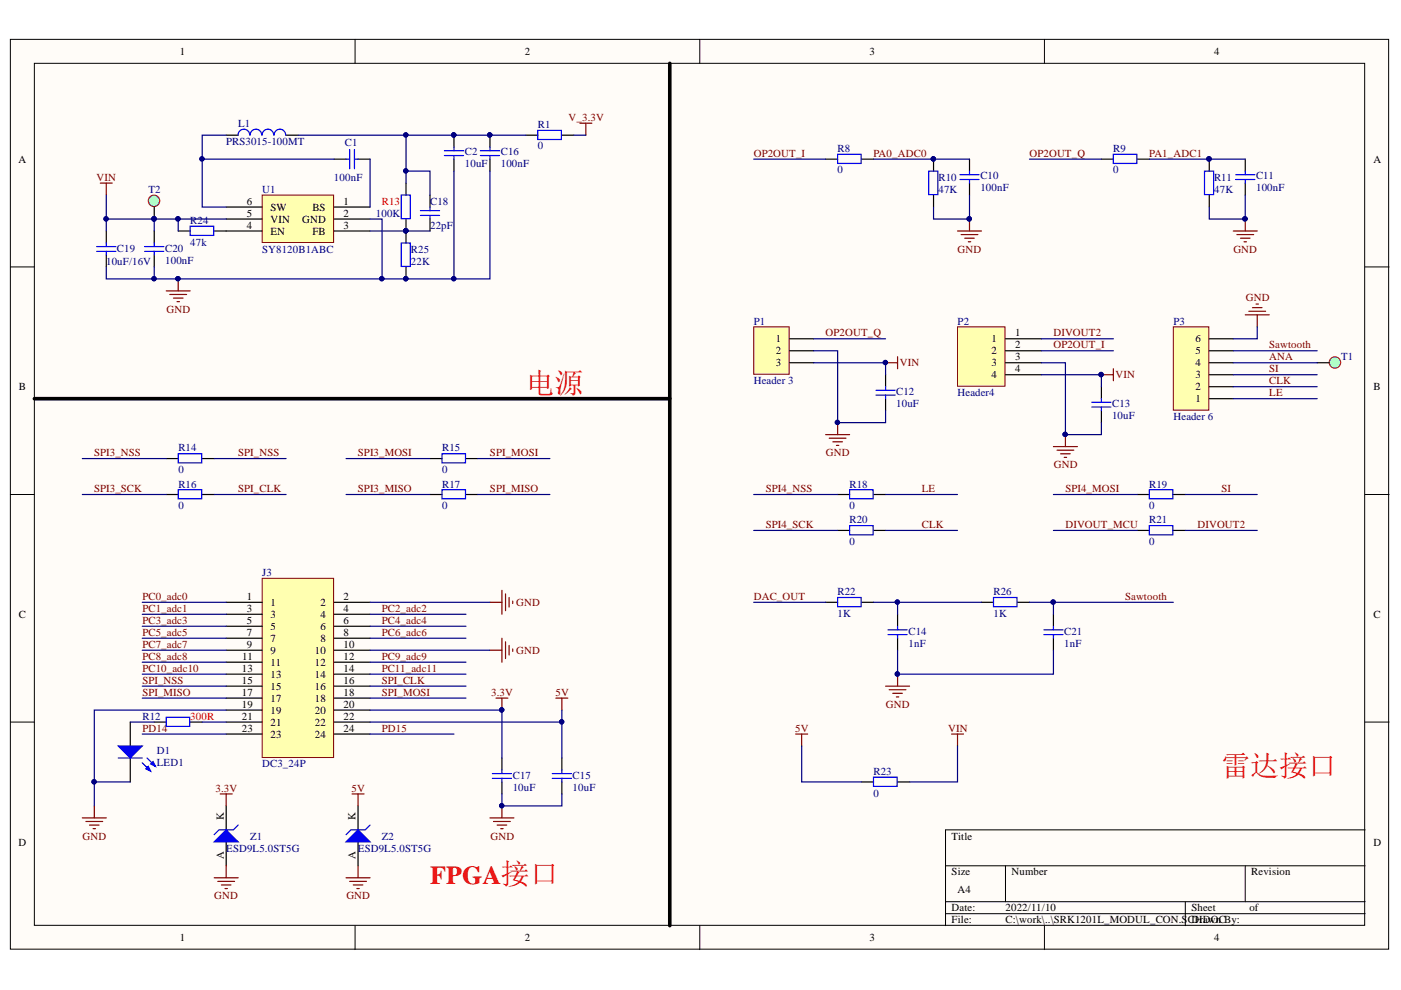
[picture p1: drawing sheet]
<svg xmlns="http://www.w3.org/2000/svg" width="297mm" height="210mm" viewBox="0 0 297 210" stroke-linecap="round" stroke-linejoin="round" font-family="sans-serif">
<defs><g id="words">
<g font-size="6.1" fill="#f00">
<text x="111.5" y="83.3">电源</text>
<text x="259" y="164.6">雷达接口</text>
</g>
<text font-size="5.5" fill="#f00" x="91.2" y="187.5">FPGA接口</text>
<g font-size="2.3">
<text x="38.2" y="11.7">1</text>
<text x="111.2" y="11.7">2</text>
<text x="184.3" y="11.7">3</text>
<text x="257.4" y="11.7">4</text>
<text x="3.9" y="34.5">A</text>
<text x="291.2" y="34.5">A</text>
<text x="52.4" y="46">5</text>
<text x="52.4" y="43.4">6</text>
<text x="57.4" y="47.2">VIN</text>
<text x="57.4" y="44.7">SW</text>
<text x="64" y="47.2">GND</text>
<text x="66.2" y="44.7">BS</text>
<text x="72.8" y="43.4">1</text>
<text x="72.8" y="46">2</text>
<text x="52.4" y="48.5">4</text>
<text x="57.4" y="49.8">EN</text>
<text x="66.2" y="49.8">FB</text>
<text x="72.8" y="48.5">3</text>
<text x="215.2" y="71.3">1</text>
<text x="164.5" y="72.6">1</text>
<text x="164.5" y="75.1">2</text>
<text x="164.5" y="77.7">3</text>
<text x="210.2" y="72.6">1</text>
<text x="210.2" y="75.1">2</text>
<text x="210.2" y="77.7">3</text>
<text x="215.2" y="73.9">2</text>
<text x="215.2" y="76.4">3</text>
<text x="253.5" y="77.7">4</text>
<text x="253.5" y="75.1">5</text>
<text x="253.5" y="72.6">6</text>
<text x="4" y="82.8">B</text>
<text x="210.2" y="80.2">4</text>
<text x="215.2" y="78.9">4</text>
<text x="253.5" y="82.8">2</text>
<text x="253.5" y="80.2">3</text>
<text x="291.2" y="82.8">B</text>
<text x="253.5" y="85.3">1</text>
<text x="4" y="131">C</text>
<text x="52.4" y="127.2">1</text>
<text x="52.4" y="129.7">3</text>
<text x="57.4" y="128.5">1</text>
<text x="57.4" y="131">3</text>
<text x="67.9" y="128.5">2</text>
<text x="67.9" y="131">4</text>
<text x="72.8" y="127.2">2</text>
<text x="72.8" y="129.7">4</text>
<text x="291.2" y="131">C</text>
<text x="52.4" y="132.3">5</text>
<text x="52.4" y="134.8">7</text>
<text x="52.4" y="137.4">9</text>
<text x="57.4" y="133.6">5</text>
<text x="57.4" y="136.1">7</text>
<text x="67.9" y="133.6">6</text>
<text x="67.9" y="136.1">8</text>
<text x="72.8" y="132.3">6</text>
<text x="72.8" y="134.8">8</text>
<text x="72.8" y="137.4">10</text>
<text x="51.3" y="142.4">13</text>
<text x="51.4" y="139.9">11</text>
<text x="57.4" y="138.6">9</text>
<text x="57.4" y="141.2">11</text>
<text x="57.4" y="143.7">13</text>
<text x="66.7" y="138.6">10</text>
<text x="66.7" y="141.2">12</text>
<text x="66.7" y="143.7">14</text>
<text x="72.8" y="139.9">12</text>
<text x="72.8" y="142.4">14</text>
<text x="51.3" y="145">15</text>
<text x="51.3" y="147.5">17</text>
<text x="57.4" y="146.2">15</text>
<text x="57.4" y="148.8">17</text>
<text x="66.7" y="146.2">16</text>
<text x="66.7" y="148.8">18</text>
<text x="72.8" y="145">16</text>
<text x="72.8" y="147.5">18</text>
<text x="51.3" y="150">19</text>
<text x="51.3" y="152.6">21</text>
<text x="51.3" y="155.1">23</text>
<text x="57.4" y="151.3">19</text>
<text x="57.4" y="153.8">21</text>
<text x="66.7" y="151.3">20</text>
<text x="66.7" y="153.8">22</text>
<text x="72.8" y="150">20</text>
<text x="72.8" y="152.6">22</text>
<text x="72.8" y="155.1">24</text>
<text x="57.4" y="156.4">23</text>
<text x="66.7" y="156.4">24</text>
<text x="47.5" y="174" transform="rotate(-90 47.5 174)">K</text>
<text x="75.4" y="174" transform="rotate(-90 75.4 174)">K</text>
<text x="3.9" y="179.3">D</text>
<text x="201.8" y="178">Title</text>
<text x="291.2" y="179.3">D</text>
<text x="47.5" y="182.2" transform="rotate(-90 47.5 182.2)">A</text>
<text x="75.4" y="182.2" transform="rotate(-90 75.4 182.2)">A</text>
<text x="201.8" y="185.6">Size</text>
<text x="214.5" y="185.6">Number</text>
<text x="265.3" y="185.6">Revision</text>
<text x="203" y="189.4">A4</text>
<text x="201.8" y="193.2">Date:</text>
<text x="201.8" y="195.8">File:</text>
<text x="213.2" y="193.2">2022/11/10</text>
<text x="213.2" y="195.8">C:\work\..\SRK1201L_MODUL_CON.SCHDOCBy:</text>
<text x="252.6" y="193.2">Sheet</text>
<text x="252.6" y="195.8">Drawn</text>
<text x="264.9" y="193.2">of</text>
<text x="38.2" y="199.6">1</text>
<text x="111.2" y="199.6">2</text>
<text x="184.3" y="199.6">3</text>
<text x="257.4" y="199.6">4</text>
</g>
<g font-size="2.3" fill="#000080">
<text x="50.5" y="26.9">L1</text>
<text x="114" y="27.1">R1</text>
<text x="48" y="30.7">PRS3015-100MT</text>
<text x="73.1" y="30.9">C1</text>
<text x="98.6" y="35.5">10uF</text>
<text x="98.6" y="33">C2</text>
<text x="106.2" y="35.5">100nF</text>
<text x="106.2" y="33">C16</text>
<text x="114" y="31.7">0</text>
<text x="177.6" y="32.2">R8</text>
<text x="236" y="32.2">R9</text>
<text x="31.5" y="40.8">T2</text>
<text x="55.6" y="40.8">U1</text>
<text x="70.8" y="38.3">100nF</text>
<text x="177.6" y="36.8">0</text>
<text x="199" y="40.8">47K</text>
<text x="199" y="38.3">R10</text>
<text x="207.9" y="40.6">100nF</text>
<text x="207.9" y="38">C10</text>
<text x="236" y="36.8">0</text>
<text x="257.4" y="40.8">47K</text>
<text x="257.4" y="38.3">R11</text>
<text x="266.3" y="40.6">100nF</text>
<text x="266.3" y="38">C11</text>
<text x="40.4" y="47.5">R24</text>
<text x="79.7" y="46">100K</text>
<text x="91.2" y="43.4">C18</text>
<text x="24.8" y="53.3">C19</text>
<text x="35" y="53.3">C20</text>
<text x="40.4" y="52.1">47k</text>
<text x="55.6" y="53.6">SY8120B1ABC</text>
<text x="87.1" y="53.6">R25</text>
<text x="91.2" y="48.5">22pF</text>
<text x="22.5" y="56.1">10uF/16V</text>
<text x="35" y="55.9">100nF</text>
<text x="87.1" y="56.1">22K</text>
<text x="159.8" y="68.8">P1</text>
<text x="203" y="68.8">P2</text>
<text x="248.8" y="68.8">P3</text>
<text x="284.3" y="76.4">T1</text>
<text x="159.8" y="81.5">Header 3</text>
<text x="190" y="83.8">C12</text>
<text x="190" y="86.3">10uF</text>
<text x="203" y="84">Header4</text>
<text x="235.8" y="88.8">10uF</text>
<text x="235.8" y="86.3">C13</text>
<text x="248.8" y="89.1">Header 6</text>
<text x="37.8" y="95.7">R14</text>
<text x="93.7" y="95.7">R15</text>
<text x="37.8" y="100.2">0</text>
<text x="93.7" y="100.2">0</text>
<text x="37.8" y="107.9">0</text>
<text x="37.8" y="103.4">R16</text>
<text x="93.7" y="107.9">0</text>
<text x="93.7" y="103.4">R17</text>
<text x="180.1" y="107.9">0</text>
<text x="180.1" y="103.4">R18</text>
<text x="243.6" y="107.9">0</text>
<text x="243.6" y="103.4">R19</text>
<text x="180.1" y="111">R20</text>
<text x="243.6" y="111">R21</text>
<text x="180.1" y="115.5">0</text>
<text x="243.6" y="115.5">0</text>
<text x="55.6" y="122.1">J3</text>
<text x="177.6" y="130.8">1K</text>
<text x="177.6" y="126.2">R22</text>
<text x="210.6" y="130.8">1K</text>
<text x="210.6" y="126.2">R26</text>
<text x="192.6" y="137.1">1nF</text>
<text x="192.6" y="134.6">C14</text>
<text x="225.6" y="137.1">1nF</text>
<text x="225.6" y="134.6">C21</text>
<text x="30.2" y="152.6">R12</text>
<text x="33.2" y="159.9">D1</text>
<text x="33.2" y="162.5">LED1</text>
<text x="55.6" y="162.7">DC3_24P</text>
<text x="108.7" y="167.6">10uF</text>
<text x="108.7" y="165.1">C17</text>
<text x="121.4" y="167.6">10uF</text>
<text x="121.4" y="165.1">C15</text>
<text x="185.2" y="164.3">R23</text>
<text x="185.2" y="168.9">0</text>
<text x="53" y="178">Z1</text>
<text x="81" y="178">Z2</text>
<text x="48" y="180.6">ESD9L5.0ST5G</text>
<text x="75.9" y="180.6">ESD9L5.0ST5G</text>
</g>
<g font-size="2.3" fill="#800000">
<text x="120.6" y="25.6">V_3.3V</text>
<text x="159.8" y="33.2">OP2OUT_I</text>
<text x="185.2" y="33.2">PA0_ADC0</text>
<text x="218.3" y="33.2">OP2OUT_Q</text>
<text x="243.6" y="33.2">PA1_ADC1</text>
<text x="20.5" y="38.3">VIN</text>
<text x="203" y="53.6">GND</text>
<text x="261.5" y="53.6">GND</text>
<text x="264.1" y="63.7">GND</text>
<text x="35.3" y="66.3">GND</text>
<text x="175" y="71.3">OP2OUT_Q</text>
<text x="223.3" y="71.3">DIVOUT2</text>
<text x="190.8" y="77.7">VIN</text>
<text x="223.3" y="73.9">OP2OUT_I</text>
<text x="269.1" y="76.4">ANA</text>
<text x="269.1" y="73.9">Sawtooth</text>
<text x="236.5" y="80.2">VIN</text>
<text x="269.1" y="81.5">CLK</text>
<text x="269.1" y="78.9">SI</text>
<text x="269.1" y="84">LE</text>
<text x="20" y="96.7">SPI3_NSS</text>
<text x="50.5" y="96.7">SPI_NSS</text>
<text x="75.9" y="96.7">SPI3_MOSI</text>
<text x="103.9" y="96.7">SPI_MOSI</text>
<text x="175.1" y="96.7">GND</text>
<text x="223.4" y="99.2">GND</text>
<text x="20" y="104.4">SPI3_SCK</text>
<text x="50.5" y="104.4">SPI_CLK</text>
<text x="75.9" y="104.4">SPI3_MISO</text>
<text x="103.9" y="104.4">SPI_MISO</text>
<text x="162.3" y="104.4">SPI4_NSS</text>
<text x="195.4" y="104.4">LE</text>
<text x="225.9" y="104.4">SPI4_MOSI</text>
<text x="259" y="104.4">SI</text>
<text x="162.3" y="112">SPI4_SCK</text>
<text x="195.4" y="112">CLK</text>
<text x="225.9" y="112">DIVOUT_MCU</text>
<text x="253.9" y="112">DIVOUT2</text>
<text x="30.2" y="127.2">PC0_adc0</text>
<text x="30.2" y="129.7">PC1_adc1</text>
<text x="81" y="129.7">PC2_adc2</text>
<text x="109.5" y="128.5">GND</text>
<text x="159.8" y="127.2">DAC_OUT</text>
<text x="238.6" y="127.2">Sawtooth</text>
<text x="30.2" y="132.3">PC3_adc3</text>
<text x="30.2" y="134.8">PC5_adc5</text>
<text x="30.2" y="137.4">PC7_adc7</text>
<text x="81" y="132.3">PC4_adc4</text>
<text x="81" y="134.8">PC6_adc6</text>
<text x="30.2" y="139.9">PC8_adc8</text>
<text x="30.2" y="142.4">PC10_adc10</text>
<text x="81" y="139.9">PC9_adc9</text>
<text x="81" y="142.4">PC11_adc11</text>
<text x="109.5" y="138.6">GND</text>
<text x="30.2" y="145">SPI_NSS</text>
<text x="30.2" y="147.5">SPI_MISO</text>
<text x="81" y="145">SPI_CLK</text>
<text x="81" y="147.5">SPI_MOSI</text>
<text x="104.1" y="147.5">3.3V</text>
<text x="117.8" y="147.5">5V</text>
<text x="30.2" y="155.1">PD14</text>
<text x="81" y="155.1">PD15</text>
<text x="168.6" y="155.1">5V</text>
<text x="187.8" y="150">GND</text>
<text x="201" y="155.1">VIN</text>
<text x="45.7" y="167.9">3.3V</text>
<text x="74.5" y="167.9">5V</text>
<text x="17.5" y="178">GND</text>
<text x="104" y="178">GND</text>
<text x="45.4" y="190.7">GND</text>
<text x="73.4" y="190.7">GND</text>
</g>
<g font-size="2.3" fill="#f00">
<text x="81" y="43.4">R13</text>
<text x="40.4" y="152.6">300R</text>
</g>
</g></defs>
<g fill="#fffcf8" stroke="#000" stroke-width=".21">
<path d="M2.2 8.3h292.2v192.9h-292.2z"/>
<path d="M7.3 13.4h282v182.8h-282z"/>
</g>
<g fill="none" stroke="#000" stroke-width=".21">
<path d="M75.3 8.3v5.1M148.4 8.3v5.1M221.4 8.3v5.1M2.2 56.6h5.1M289.4 56.6h5.1M2.2 104.8h5.1M289.4 104.8h5.1M2.2 153.1h5.1M289.4 153.1h5.1M289.4 176h-88.9v20.3M75.3 196.3v5M148.4 196.3v5"/>
<path d="M200.5 183.6h88.9M200.5 191.2h88.9M200.5 193.7h88.9M213.2 183.6v7.6M221.4 196.3v5M251.3 191.2v5.1M264 183.6v7.6"/>
</g>
<path d="M48 170.9v5.1M48 178.5v5.1" fill="none" stroke="#000" stroke-width=".25"/>
<path d="M45.4 178.5l2.6-2.5 2.5 2.5z" fill="#00f"/>
<path d="M45.4 178.5l2.6-2.5 2.5 2.5zM50.5 174.9l-1 1.1h-3.1l-1 1" fill="none" stroke="#00f" stroke-width=".25"/>
<path d="M46.7 168.3h2.5M48 168.3v2.6M45.4 186.1h5.1M46.2 186.9h3.5M46.9 187.6h2.1M47.7 188.4h.5M48 183.6v2.5" fill="none" stroke="#800000" stroke-width=".25"/>
<path d="M55.6 122.6h15.1v38h-15.1z" fill="#ffffb0" stroke="#800000" stroke-width=".21"/>
<g fill="none" stroke="#000" stroke-width=".25">
<path d="M48 127.7h7.6M48 130.2h7.6M48 132.8h7.6M48 135.3h7.6M48 137.9h7.6M70.8 127.7h7.7M70.8 130.2h7.7M70.8 132.8h7.7M70.8 135.3h7.7M70.8 137.9h7.7M27.6 153.1v5.1M48 140.4h7.6"/>
<path d="M48 142.9h7.6M48 145.5h7.6M48 148h7.6M48 150.6h7.6M48 153.1h7.6M48 155.6h7.6M70.8 140.4h7.7M70.8 142.9h7.7M70.8 145.5h7.7M70.8 148h7.7M70.8 150.6h7.7M70.8 153.1h7.7"/>
<path d="M70.8 155.6h7.7M27.6 160.7v5.1M106.4 160.7v2.6M106.4 165.8v2.5"/>
</g>
<path d="M142 13.4v182.9M7.3 84.5h134.7" fill="none" stroke="#000" stroke-width=".76"/>
<g fill="none" stroke="#800000" stroke-width=".25">
<path d="M103.9 127.7h2.5M103.9 137.9h2.5M106.4 125.2v5M106.4 135.3v5.1M107.2 125.9v3.6M107.2 136.1v3.5M107.9 126.7v2M107.9 136.8v2.1M108.7 127.4v.6M108.7 137.6v.5M105.1 148h2.6M106.4 148v2.6"/>
<path d="M17.5 173.4h5M18.2 174.2h3.6M19 174.9h2M19.7 175.7h.5M20 170.9v2.5M103.9 173.4h5.1M104.6 174.2h3.6M105.4 174.9h2M106.2 175.7h.5M106.4 170.9v2.5"/>
</g>
<g fill="#000080" stroke="#000080" stroke-width=".21">
<circle cx="106.4" cy="150.5" r=".46"/>
<circle cx="106.4" cy="170.8" r=".46"/>
</g>
<path d="M104.4 165h4.1M104.4 164h4.1M106.4 163.3v.7M106.4 165v.8" fill="none" stroke="#00f" stroke-width=".25"/>
<path d="M25.1 158.2h5.1l-2.6 2.5z" fill="#00f"/>
<path d="M25.1 158.2h5.1l-2.6 2.5zM30.2 161.7l1.7 1.8M31.2 160.7l1.8 1.8" fill="none" stroke="#00f" stroke-width=".25"/>
<path d="M30.9 163l.5-.5 .5 1z" fill="#00f"/>
<path d="M30.9 163l.5-.5 .5 1z" fill="none" stroke="#00f" stroke-width=".25"/>
<path d="M31.9 162l.5-.5 .6 1z" fill="#00f"/>
<path d="M35.2 152.1h5v1.9h-5zM25.1 160.7h5.1M31.9 162l.5-.5 .6 1z" fill="none" stroke="#00f" stroke-width=".25"/>
<path d="M32.7 153.1h2.5M40.3 153.1h2.6" fill="none" stroke="#000" stroke-width=".25"/>
<path d="M203 69.3h10.1v12.6h-10.1z" fill="#ffffb0" stroke="#800000" stroke-width=".21"/>
<path d="M213.2 71.8h7.6M213.2 74.4h7.6M213.2 76.9h7.6M213.2 79.5h7.6" fill="none" stroke="#000" stroke-width=".25"/>
<path d="M248.8 69.3h7.5v17.7h-7.5z" fill="#ffffb0" stroke="#800000" stroke-width=".21"/>
<path d="M256.4 79.5h5.1M256.4 76.9h5.1M256.4 74.4h5.1M256.4 71.8h5.1M256.4 84.5h5.1M256.4 82h5.1" fill="none" stroke="#000" stroke-width=".25"/>
<path d="M159.8 69.3h7.5v10h-7.5z" fill="#ffffb0" stroke="#800000" stroke-width=".21"/>
<g fill="none" stroke="#000" stroke-width=".25">
<path d="M175.1 33.7h2.5M182.7 33.7h2.5M197.9 33.7v2.6M205.6 33.7v2.6M205.6 38.8v2.6M233.5 33.7h2.6M241.1 33.7h2.6M256.4 33.7v2.6M264 33.7v2.6M264 38.8v2.6M197.9 41.4v2.5M256.4 41.4v2.5"/>
<path d="M167.4 71.8h5.1M167.4 74.4h5.1M167.4 76.9h5.1M175.1 127.7h2.5M182.7 127.7h2.5M190.3 130.2v2.6M190.3 135.3v2.6M75.9 170.9v5.1M75.9 178.5v5.1"/>
</g>
<g fill="none" stroke="#800000" stroke-width=".25">
<path d="M203 49h5.1M203.8 49.7h3.5M204.5 50.5h2.1M205.3 51.3h.5M205.6 46.4v2.6M261.5 49h5.1M262.2 49.7h3.6M263 50.5h2M263.8 51.3h.5M264 46.4v2.6M187.8 76.9h2.5M190.3 75.6v2.6"/>
<path d="M233.5 79.5h2.6M236.1 78.2v2.5M264 66.8h5.1M264.8 66h3.5M265.5 65.2h2.1M266.3 64.5h.5M266.6 66.8v2.5M175.1 92.1h5M175.8 92.9h3.6M176.6 93.7h2M177.3 94.4h.5M177.6 89.6v2.5"/>
<path d="M223.3 94.7h5.1M224.1 95.5h3.6M224.9 96.2h2M225.6 97h.5M225.9 92.1v2.6M187.8 145.5h5M188.5 146.2h3.6M189.3 147h2M190 147.8h.6M190.3 142.9v2.6"/>
</g>
<g fill="#000080" stroke="#000080" stroke-width=".21">
<circle cx="225.8" cy="92.1" r=".46"/>
<circle cx="233.5" cy="79.4" r=".47"/>
<circle cx="177.5" cy="89.6" r=".46"/>
<circle cx="187.7" cy="76.9" r=".46"/>
<circle cx="197.9" cy="33.7" r=".46"/>
<circle cx="205.5" cy="46.4" r=".47"/>
<circle cx="256.3" cy="33.7" r=".46"/>
<circle cx="264" cy="46.4" r=".47"/>
<circle cx="190.2" cy="142.9" r=".46"/>
</g>
<g fill="none" stroke="#00f" stroke-width=".25">
<path d="M177.6 32.7h5v2h-5zM196.9 36.3h1.9v5h-1.9zM203.5 38.1h4.1M203.5 37h4.1M205.6 36.3v.7M205.6 38.1v.7M236 32.7h5v2h-5zM255.4 36.3h1.9v5h-1.9zM262 38.1h4.1M262 37h4.1M264 36.3v.7M264 38.1v.7"/>
<path d="M177.6 126.7h5v1.9h-5zM188.3 134.6h4M188.3 133.5h4M190.3 132.8v.7M190.3 134.6v.7"/>
</g>
<path d="M73.4 178.5l2.5-2.5 2.6 2.5z" fill="#00f"/>
<g fill="none" stroke="#00f" stroke-width=".25">
<path d="M37.8 96.2h5v1.9h-5zM93.7 96.2h5v1.9h-5zM185.7 83.8h4.1M185.7 82.8h4.1M187.8 82v.8M187.8 83.8v.7M231.5 86.3h4M231.5 85.3h4M233.5 84.5v.8M233.5 86.3v.8M37.8 103.8h5v2h-5zM93.7 103.8h5v2h-5z"/>
<path d="M180.1 103.8h5v2h-5zM180.1 111.4h5v2h-5zM243.7 103.8h5v2h-5zM243.7 111.4h5v2h-5zM73.4 178.5l2.5-2.5 2.6 2.5zM78.5 174.9l-1.1 1.1h-3l-1 1M117.1 165h4.1M117.1 164h4.1M119.1 163.3v.7M119.1 165v.8M185.2 164.8h5v1.9h-5z"/>
</g>
<g fill="none" stroke="#800000" stroke-width=".25">
<path d="M117.9 148h2.5M119.1 148v2.6M168.7 155.6h2.5M170 155.6v2.6M201.7 155.6h2.6M203 155.6v2.6M74.6 168.3h2.6M75.9 168.3v2.6M73.4 186.1h5.1M74.1 186.9h3.6M74.9 187.6h2M75.7 188.4h.5"/>
<path d="M75.9 183.6v2.5"/>
</g>
<g fill="none" stroke="#000" stroke-width=".25">
<path d="M187.8 79.5v2.5M35.2 97.2h2.6M42.9 97.2h2.5M91.2 97.2h2.5M98.8 97.2h2.5M187.8 84.5v2.6M233.5 82v2.5M233.5 87.1v2.5M35.2 104.8h2.6M42.9 104.8h2.5M91.2 104.8h2.5M98.8 104.8h2.5"/>
<path d="M177.6 104.8h2.5M177.6 112.5h2.5M185.2 104.8h2.6M185.2 112.5h2.6M241.1 104.8h2.6M241.1 112.5h2.6M248.8 104.8h2.5M248.8 112.5h2.5M119.1 160.7v2.6M119.1 165.8v2.5M182.7 165.8h2.5M190.3 165.8h2.5"/>
</g>
<circle cx="283" cy="76.9" r="1.22" fill="#0ff" stroke="#bf0000" stroke-width=".21"/>
<g fill="none" stroke="#000" stroke-width=".25">
<path d="M48 28.7h2.5M60.7 28.7h2.5M70.8 33.7h2.6M75.9 33.7h2.6M86.1 38.8v2.6M96.3 28.7v2.5M96.3 33.7v2.6M22.5 49v2.5M22.5 54.1v2.5M37.8 49h2.5M45.4 49h2.6M86.1 46.4v5.1"/>
<path d="M86.1 56.6v2.5M279.3 76.9h2.5M208.1 127.7h2.5M215.7 127.7h2.6M223.3 130.2v2.6M223.3 135.3v2.6"/>
</g>
<g fill="none" stroke="#00f" stroke-width=".25">
<path d="M52.9 28.7a1.23 1.23 0 0 0-1.2-1.3 1.23 1.23 0 0 0-1.2 1.3M55.5 28.7a1.22 1.22 0 0 0-1.2-1.3 1.22 1.22 0 0 0-1.3 1.3M58 28.7a1.22 1.22 0 0 0-1.2-1.3 1.22 1.22 0 0 0-1.2 1.3M60.6 28.7a1.22 1.22 0 0 0-1.3-1.3 1.22 1.22 0 0 0-1.2 1.3M73.4 33.7h.7M74.1 31.7v4.1M75.2 31.7v4.1M75.2 33.7h.7M94.2 33h4.1M94.2 32h4.1M96.3 31.2v.8M96.3 33v.7"/>
<path d="M20.5 53.3h4.1M20.5 52.3h4.1M22.5 51.5v.8M22.5 53.3v.8M40.3 48h5v1.9h-5zM85.1 41.4h1.9v5h-1.9zM85.1 51.5h1.9v5h-1.9zM210.6 126.7h5v1.9h-5zM221.3 134.6h4.1M221.3 133.5h4.1M223.3 132.8v.7M223.3 134.6v.7"/>
</g>
<path d="M37.8 59.1v2.6M35.2 61.7h5.1M36 62.4h3.6M36.8 63.2h2M37.5 64h.5" fill="none" stroke="#800000" stroke-width=".25"/>
<g fill="#000080" stroke="#000080" stroke-width=".21">
<circle cx="37.7" cy="59.1" r=".46"/>
<circle cx="86" cy="48.9" r=".46"/>
<circle cx="86" cy="59.1" r=".46"/>
<circle cx="96.2" cy="28.6" r=".46"/>
</g>
<path d="M55.6 41.4h15.1v10h-15.1z" fill="#ffffb0" stroke="#800000" stroke-width=".21"/>
<g fill="none" stroke="#000" stroke-width=".25">
<path d="M103.9 28.7v2.5M103.9 33.7v2.6M111.5 28.7h2.5M119.1 28.7h2.6M32.7 49v2.5M32.7 54.1v2.5M48 43.9h7.6M48 46.4h7.6M48 49h7.6M70.8 43.9h7.7M70.8 46.4h7.7M70.8 49h7.7"/>
<path d="M91.2 41.4v2.5M91.2 46.4v2.6"/>
</g>
<path d="M21.3 38.8h2.5M22.5 38.8v2.6M122.9 26.1h2.6M124.2 26.1v2.6" fill="none" stroke="#800000" stroke-width=".25"/>
<g fill="none" stroke="#00f" stroke-width=".25">
<path d="M101.8 32h4.1M101.8 33h4.1M103.9 31.2v.8M103.9 33v.7M114 27.6h5v2h-5zM30.7 52.3h4M30.7 53.3h4M32.7 51.5v.8M32.7 53.3v.8M89.1 44.7h4.1M89.1 45.7h4.1M91.2 43.9v.8"/>
<path d="M91.2 45.7v.7"/>
</g>
<g fill="#000080" stroke="#000080" stroke-width=".21">
<circle cx="103.8" cy="28.6" r=".46"/>
<circle cx="19.9" cy="165.8" r=".46"/>
<circle cx="205.5" cy="46.4" r=".47"/>
<circle cx="197.9" cy="33.7" r=".46"/>
<circle cx="264" cy="46.4" r=".47"/>
<circle cx="256.3" cy="33.7" r=".46"/>
<circle cx="190.3" cy="127.7" r=".46"/>
<circle cx="119.1" cy="153" r=".46"/>
<circle cx="106.4" cy="170.8" r=".46"/>
<circle cx="106.4" cy="150.5" r=".46"/>
<circle cx="177.5" cy="89.6" r=".46"/>
<circle cx="187.7" cy="76.9" r=".46"/>
<circle cx="233.5" cy="79.4" r=".47"/>
<circle cx="225.8" cy="92.1" r=".46"/>
<circle cx="223.3" cy="127.7" r=".46"/>
<circle cx="190.2" cy="142.9" r=".46"/>
<circle cx="42.8" cy="33.7" r=".46"/>
<circle cx="80.9" cy="59.1" r=".46"/>
<circle cx="86" cy="28.6" r=".46"/>
<circle cx="86" cy="36.2" r=".46"/>
<circle cx="86" cy="48.9" r=".46"/>
<circle cx="37.7" cy="46.4" r=".47"/>
<circle cx="22.5" cy="46.4" r=".46"/>
<circle cx="32.7" cy="59.1" r=".46"/>
<circle cx="37.7" cy="59.1" r=".46"/>
<circle cx="86" cy="59.1" r=".46"/>
<circle cx="96.2" cy="59.1" r=".46"/>
<circle cx="32.6" cy="46.4" r=".46"/>
<circle cx="96.2" cy="28.6" r=".46"/>
</g>
<g fill="none" stroke="#000080" stroke-width=".25">
<path d="M42.9 33.7v10.2h5.1M48 28.7h-5.1v5h27.9M63.2 28.7h48.3M78.5 33.7v10.2M86.1 28.7v10.1M86.1 36.3h5.1v5.1M96.3 36.3v22.8h-73.8v-2.5M103.9 36.3v22.8h-7.6M121.7 28.7h2.5M159.8 33.7h15.3M185.2 33.7h20.4M218.3 33.7h15.2"/>
<path d="M243.7 33.7h20.3M22.5 41.4v5h25.5M22.5 46.4v2.6M32.7 46.4v2.6M32.7 56.6v2.5M37.8 46.4v2.6M78.5 46.4h2.5v12.7M78.5 49h12.7M205.6 41.4v5h-7.7v-2.5M264 41.4v5h-7.6v-2.5M172.5 74.4h5.1v15.2h10.2v-2.5M172.5 76.9h15.3v2.6"/>
<path d="M172.5 71.8h15.3M220.8 79.5h12.7v2.5M220.8 76.9h5.1v15.2h7.6v-2.5M220.8 74.4h15.3M220.8 71.8h15.3M261.5 79.5h17.8M261.5 76.9h17.8M261.5 74.4h17.8M266.6 69.3v2.5h-5.1M17.5 97.2h17.7M45.4 97.2h15.3M73.4 97.2h17.8"/>
<path d="M101.3 97.2h15.3M261.5 84.5h17.8M261.5 82h17.8M17.5 104.8h17.7M45.4 104.8h15.3M73.4 104.8h17.8M101.3 104.8h15.3M159.8 104.8h17.8M159.8 112.5h17.8M187.8 104.8h15.2M187.8 112.5h15.2M223.3 104.8h17.8"/>
<path d="M223.3 112.5h17.8M251.3 104.8h15.3M251.3 112.5h15.3M30.2 137.9h17.8M30.2 127.7h17.8M30.2 130.2h17.8M30.2 132.8h17.8M30.2 135.3h17.8M78.5 137.9h25.4M78.5 127.7h25.4M78.5 130.2h20.3M78.5 132.8h20.3"/>
<path d="M78.5 135.3h20.3M159.8 127.7h15.3M185.2 127.7h22.9M190.3 137.9v5h33v-5M190.3 127.7v2.5M218.3 127.7h5v2.5M223.3 127.7h25.5M27.6 153.1h5.1M30.2 145.5h17.8M30.2 140.4h17.8M30.2 142.9h17.8M30.2 148h17.8"/>
<path d="M30.2 155.6h17.8M42.9 153.1h5.1M48 150.6h-28v20.3M78.5 150.6h27.9v10.1M78.5 145.5h20.3M78.5 140.4h20.3M78.5 142.9h20.3M78.5 148h20.3M78.5 155.6h17.8M119.1 150.6v2.5h-40.6M119.1 153.1v7.6M170 158.2v7.6h12.7"/>
<path d="M203 158.2v7.6h-10.2M20 165.8h7.6M106.4 168.3v2.6h12.7v-2.6"/>
</g>
<circle cx="32.7" cy="42.6" r="1.22" fill="#0ff" stroke="#bf0000" stroke-width=".21"/>
<path d="M32.7 43.9v2.5" fill="none" stroke="#000" stroke-width=".25"/>
<circle cx="32.6" cy="46.4" r=".46" fill="#000080" stroke="#000080" stroke-width=".21"/>
<use href="#words"/>
</svg>
